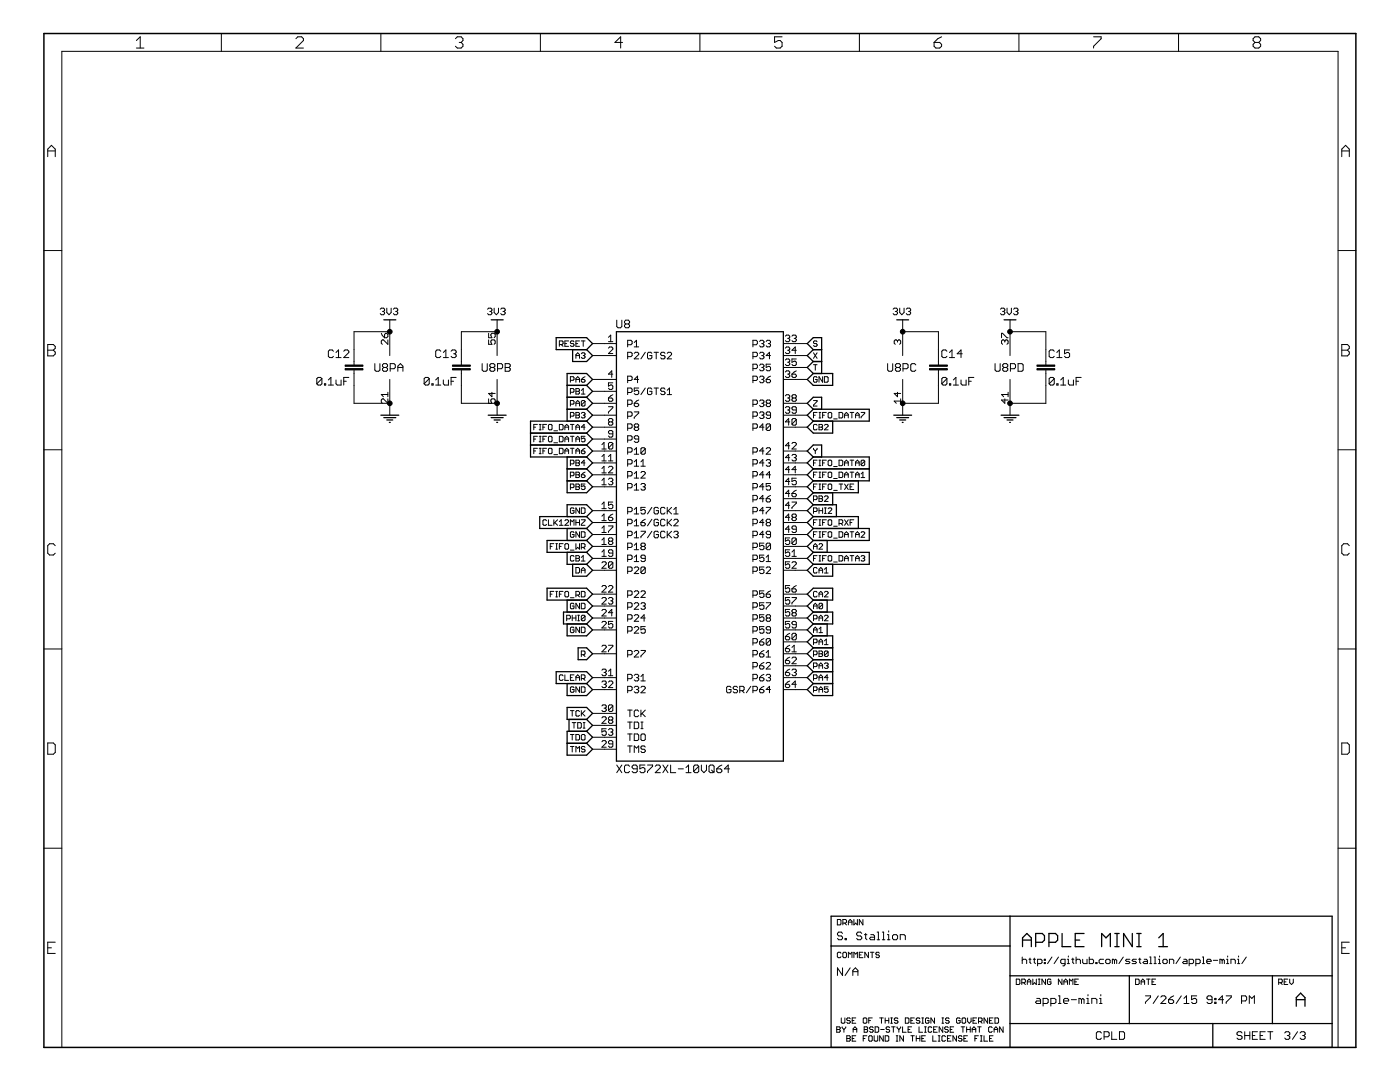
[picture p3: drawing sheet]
<svg xmlns="http://www.w3.org/2000/svg" width="279mm" height="216mm" viewBox="0 0 279 216" stroke-linecap="round" stroke-linejoin="round" font-family="sans-serif">
<g fill="none" stroke="#000" stroke-width=".2">
<path d="M27.2 8.1l.8-.8v2.3M27.2 9.6h1.5M44.2 6.7v3.5M59.1 7.7l.3-.4h.8l.4 .4v.4l-1.5 1.5h1.5M76 6.7v3.5M90.9 7.7l.4-.4h.7l.4 .4v.4l-.4 .4M91.7 8.5h.3M92 8.5l.4 .3v.4l-.4 .4h-.7l-.4-.4M107.8 6.7v3.5M124.2 8.5h-1.5l1.2-1.2v2.3M139.7 6.7v3.5M156.1 7.3h-1.5v1.2l.7-.4h.4l.4 .4v.7l-.4 .4h-.8l-.3-.4"/>
<path d="M171.5 6.7v3.5M186.4 8.5h1.1l.4 .3v.4l-.4 .4h-.7l-.4-.4zM187.9 7.3l-.7 .4-.8 .8M203.3 6.7v3.5M218.2 7.3h1.6v.4l-1.6 1.5v.4M235.2 6.7v3.5M250.5 8.5l-.4-.4v-.4l.4-.4h.7l.4 .4v.4l-.4 .4M250.5 8.5l-.4 .3v.4l.4 .4h.7l.4-.4v-.4l-.4-.3M250.5 8.5h.7M9.5 31.3v-1.5l.8-.8 .7 .8v1.5M9.5 30.1h1.5M267.8 30.1h1.5"/>
<path d="M267.8 31.3v-1.5l.7-.8 .8 .8v1.5M8.8 50h3.5M267 50h3.6M9.5 69.9h1.1M9.5 68.7h1.1l.4 .4v.4l-.4 .4 .4 .4v.3l-.4 .4h-1.1zM64.2 75.6l-.2-.3h-.5l-.3 .3v1M64.2 75.6v1l-.2 .2h-.5l-.3-.2M64.2 75.6l-1 1M64.7 76.6h.3v.2h-.3zM65.5 76.8h1M65.5 75.8l.5-.5v1.5M66.5 70.1l-.2-.3h-.5l-.3 .3v1l.3 .3h.5l.2-.3"/>
<path d="M67.1 75.8v.8l.2 .2h.8v-1M67.1 71.4h1M67.1 70.3l.5-.5v1.6M68.6 76.1h.5M68.6 70.1l.3-.3h.5l.2 .3v.2l-1 1.1h1M69.6 75.3h-1v1.5M70.7 73.8v6.7h7.1M74.8 72.6v1.2l.3 .3h.5l.2-.3v-1.2M75.9 61.7l.2-.2h.4l.3 .2v.2l-.3 .2M76.1 66.5l.7 .9M76.3 62.1h.2M76.5 62.1l.3 .3-.3 .4h-.4l-.2-.2"/>
<path d="M76.6 73.3h.5M76.6 73.3l-.3 .3v.2l.3 .3h.5l.2-.3v-.2l-.2-.3M76.6 73.3l-.3-.2v-.3l.3-.2h.5l.2 .2v.3l-.2 .2M77 66.5l.4 .2v.5l-.2 .2h-.4v-.7zM77.2 61.5v.9l.4 .4 .5-.4v-.9M77.4 78.7h-1.3l.4 .5M77.4 67.8v.9l-.9-.9h-.2l-.2 .3v.4l.2 .2M77.4 78.3v.9M77.4 79.6v.9l-.9-.9h-.2l-.2 .2v.4l.2 .3M77.8 66.2h-7.1v6.7M77.8 63.8v7.2M77.8 75.7v7.1"/>
<path d="M77.9 73.6h.7l.3-.3v-.5l-.3-.2h-.7v1.5M78.5 61.7l.2-.2h.5l.2 .2v.2l-.2 .2M79 62.1h.2M79.2 62.1l.2 .3-.2 .4h-.5l-.2-.2M79.4 74.1v-1l.5-.5 .5 .5v1M79.4 73.3h1M85.7 75.6l-.3-.3h-.5l-.3 .3v1M85.7 75.6v1l-.3 .2h-.5l-.3-.2M85.7 75.6l-1.1 1M86.2 76.6h.2v.2h-.2zM87 76.8h1M87 75.8l.5-.5v1.5"/>
<path d="M88 70.1l-.3-.3h-.5l-.2 .3v1l.2 .3h.5l.3-.3M88.5 75.8v.8l.2 .2h.8v-1M88.5 71.4h1M88.5 70.3l.5-.5v1.6M90 76.1h.5M90 70.1l.3-.3h.5l.2 .3v.2l-.2 .3M90.5 70.6h.3M90.8 70.6l.2 .2v.3l-.2 .3h-.5l-.3-.3M91 75.3h-1v1.5M92.1 73.8v6.7h7.1M96.2 72.6v1.2l.3 .3h.5l.2-.3v-1.2M97.3 61.7l.2-.2h.5l.2 .2v.2l-.2 .2"/>
<path d="M97.5 67.8v.9h.7l-.2-.4 .2-.5h.4l.2 .3v.4l-.2 .2M97.5 66.5v.9h.7l-.2-.4 .2-.5h.4l.2 .2v.5l-.2 .2M97.5 79.6v.9M97.7 62.1h.3M98 62.1l.2 .3-.2 .4h-.5l-.2-.2M98 73.3h.5M98 73.3l-.3 .3v.2l.3 .3h.5l.3-.3v-.2l-.3-.3M98 73.3l-.3-.2v-.3l.3-.2h.5l.3 .2v.3l-.3 .2M98.2 78.3v.9l-.7-.7h1.3M98.6 61.5v.9l.5 .4 .4-.4v-.9M99.2 66.2h-7.1v6.7M99.2 63.8v7.2"/>
<path d="M99.2 75.7v7.1M99.3 73.6h.8l.2-.3v-.5l-.2-.2h-.8v1.5M99.9 61.7l.3-.2h.4l.2 .2v.2l-.2 .2M100.4 62.1h.2M100.6 62.1l.2 .3-.2 .4h-.4l-.3-.2M100.8 72.6h.8l.2 .2v.3l-.2 .2 .2 .3v.2l-.2 .3h-.8zM100.8 73.3h.8M111.6 68.7h.6l.2-.1v-.4l-.2-.2h-.6v1.1M112 68.7l.4 .4M112.7 68.6h.4M113.5 68h-.8v1.1h.8M113.8 75.9h.6l.2-.2v-.3l-.2-.2h-.6v1.1"/>
<path d="M113.8 78.3h.6l.2-.2v-.4l-.2-.2h-.6v1.1M114.6 68.2l-.2-.2h-.4l-.2 .2 .2 .4h.4l.2 .1-.2 .4h-.4l-.2-.2M114.9 77.5h.6l.2 .2-.2 .4 .2 .3-.2 .2h-.6zM114.9 71h.8M114.9 75.7h.8M114.9 78.1h.6M114.9 68.6h.4M114.9 71.5v-.7l.4-.4 .4 .4v.7M114.9 76.3v-.8l.4-.3 .4 .3v.8M115.7 68h-.8v1.1h.8M116 75.7h.6l.2 .4-.2 .2h-.4l-.2-.2zM116 70.6l.2-.2h.4l.2 .2-.2 .4"/>
<path d="M116 68h.8M116 77.9l.4-.4v1.1M116 78.6h.8M116.4 71h.2M116.4 68v1.1M116.6 71l.2 .1-.2 .4h-.4l-.2-.2M116.8 75.2l-.8 .5M118.3 71h4.7M118.3 75.7h4.7M118.3 78.1h4.7M118.3 68.6h4.7M121.4 67.3l.5-.4v1.3"/>
<path d="M121.4 68.2h.9M121.4 69.5l.2-.3h.5l.2 .3v.2l-.9 .8h.9M121.4 79.4h.7l.2 .5-.2 .2h-.5l-.2-.2zM122.3 76.4h-.9v.6l.5-.2h.2l.2 .2v.5l-.2 .2h-.5l-.2-.2M122.3 74.7h-.9l.7-.7v1.3M122.3 78.8l-.9 .6M123.1 63.9v1.3l.2 .2h.5l.3-.2v-1.3M124.9 64.6l-.3-.2v-.3l.3-.2h.5l.2 .2v.3l-.2 .2M124.9 64.6l-.3 .3v.3l.3 .2h.5l.2-.2v-.3l-.2-.3M124.9 64.6h.5M125.3 68.8h.6l.3-.2v-.5l-.3-.2h-.6v1.3M125.3 71.2h.6l.3-.2v-.5l-.3-.2h-.6v1.3"/>
<path d="M125.3 75.9h.6l.3-.2v-.4l-.3-.2h-.6v1.3M125.3 78.3h.6l.3-.2v-.4l-.3-.3h-.6v1.3M126.6 68.3l.4-.4v1.3M126.6 69.2h.9M126.6 70.5l.2-.2h.4l.3 .2v.2l-.9 .9h.9M127.5 77.4h-.9v.7l.4-.2 .5 .2v.4l-.3 .2h-.4l-.2-.2M127.5 75.7h-.9l.6-.6v1.3M127.5 79.8l-.9 .7M128.8 70.3l-.9 1.3M128.8 77.4l-.9 1.3M130.1 70.5l-.2-.2h-.5l-.2 .2v.9l.2 .2h.5l.2-.2v-.4h-.5M130.1 77.7l-.2-.3h-.5l-.2 .3v.8l.2 .2h.5l.2-.2v-.4h-.5"/>
<path d="M130.5 70.3h.9M130.5 77.4h.9M131 70.3v1.3M131 77.4v1.3M132.7 70.5l-.2-.2h-.4l-.3 .2v.2l.3 .3h.4l.2 .2v.2l-.2 .2h-.4l-.3-.2M132.7 77.7l-.2-.3h-.4l-.3 .5 .3 .2h.4l.2 .4-.2 .2h-.4l-.3-.2M133.2 70.5l.2-.2h.4l.2 .2v.2l-.8 .9h.8M133.2 78.7h.8M133.2 77.9l.4-.5v1.3M150.3 68.8h.6l.3-.2v-.5l-.3-.2h-.6v1.3M150.3 71.2h.6l.3-.2v-.5l-.3-.2h-.6v1.3M150.3 75.9h.6l.3-.2v-.4l-.3-.2h-.6v1.3"/>
<path d="M150.3 73.6h.6l.3-.3v-.4l-.3-.2h-.6v1.3M151.6 68.1l.2-.2h.4l.3 .2v.2l-.3 .3M151.6 70.5l.2-.2h.4l.3 .2v.2l-.3 .3M151.6 75.3l.2-.2h.4l.3 .2-.3 .4M151.6 72.9l.2-.2h.4l.3 .2v.2l-.3 .2M152 71h.2M152 75.7h.2M152 68.6h.2M152 73.3h.2M152.2 68.6l.3 .2v.2l-.3 .2h-.4l-.2-.2M152.2 71l.3 .2v.2l-.3 .2h-.4l-.2-.2M152.2 75.7l.3 .2-.3 .5h-.4l-.2-.3"/>
<path d="M152.2 73.3l.3 .3v.2l-.3 .2h-.4l-.2-.2M152.9 68.1l.2-.2h.5l.2 .2-.2 .5M152.9 75.7h.7l.2 .4-.2 .3h-.5l-.2-.3zM153.3 68.6h.3M153.6 68.6l.2 .2-.2 .4h-.5l-.2-.2M153.8 71h-.9l.7-.7v1.3M153.8 75.1l-.9 .6M153.8 72.7h-.9v.6l.4-.2h.3l.2 .2v.5l-.2 .2h-.5l-.2-.2M156.3 71h4.8M156.3 75.7h4.8M156.3 68.6h4.8M156.3 73.3h4.8"/>
<path d="M156.7 69.5l.3-.3h.4l.2 .3-.2 .4M156.7 71.8l.3-.2h.4l.2 .2v.3l-.2 .2M156.7 67.1l.3-.2h.4l.2 .2v.2l-.2 .2M156.7 74.2l.3-.2h.4l.2 .2-.2 .5M156.7 79l.3-.2h.4l.2 .2-.2 .4M157.2 74.7h.2M157.2 79.4h.2M157.2 69.9h.2M157.2 67.5h.2M157.2 72.3h.2M157.4 74.7l.2 .2-.2 .4h-.4l-.3-.2M157.4 67.5l.2 .2v.3l-.2 .2h-.4l-.3-.2"/>
<path d="M157.4 69.9l.2 .2-.2 .4h-.4l-.3-.2M157.4 79.4l.2 .3-.2 .4h-.4l-.3-.2M157.4 72.3l.2 .2-.2 .4h-.4l-.3-.2M158.1 74.7h.6l.2 .4-.2 .2h-.4l-.2-.2zM158.1 67.1l.2-.2h.4l.2 .2v.2l-.2 .2M158.3 79.4l-.2 .3 .2 .4h.4l.2-.2-.2-.5M158.3 79.4h.4M158.3 79.4l-.2-.2 .2-.4h.4l.2 .2-.2 .4M158.5 67.5h.2M158.7 67.5l.2 .2v.3l-.2 .2h-.4l-.2-.2M158.9 69.9h-.8l.6-.7v1.3M158.9 71.6h-.8v.7l.6-.2 .2 .2v.4l-.2 .2h-.4l-.2-.2"/>
<path d="M158.9 74l-.8 .7M162.3 79.9h.8v.2l-.8 .7v.2h.8M162.3 70.4l.8 1.1M162.3 72.8h.8M162.7 72.8v1.1M163.1 75.4l-.2-.2h-.4l-.2 .2v.7l.2 .2h.4l.2-.2v-.4h-.4M163.1 68.2l-.2-.2h-.4l-.2 .2 .2 .4h.4l.2 .1-.2 .4h-.4l-.2-.2M163.1 70.4l-.8 1.1M164.2 75.2v1.1l-.8-1.1v1.1M164.5 75.2h.6l.2 .2v.7l-.2 .2h-.6zM177.1 72.6v1.2l.3 .3h.5l.3-.3v-1.2M178.2 61.7l.3-.2h.4l.2 .2v.2l-.2 .2"/>
<path d="M178.7 62.1h.2M178.9 62.1l.2 .3-.2 .4h-.4l-.3-.2M178.9 73.3h.6M178.9 73.3l-.2-.2v-.3l.2-.2h.6l.2 .2v.3l-.2 .2M178.9 73.3l-.2 .3v.2l.2 .3h.6l.2-.3v-.2l-.2-.3M179.1 68.1v.2M179.1 78.3v.9l-.6-.7h1.2M179.1 68.1l-.2-.3h-.2l-.2 .3v.4l.2 .2M179.1 68.1l.2-.3h.2l.2 .3v.4l-.2 .2M179.6 61.5v.9l.4 .4 .4-.4v-.9M179.7 79.6v.9M180.1 66.2h7.2v6.7"/>
<path d="M180.1 63.8v7.2M180.1 75.7v7.1M180.2 73.6h.8l.2-.3v-.5l-.2-.2h-.8v1.5M180.9 61.7l.2-.2h.4l.2 .2v.2l-.2 .2M181.3 62.1h.2M181.5 62.1l.2 .3-.2 .4h-.4l-.2-.2M182.8 72.8l-.3-.2h-.5l-.2 .2v1l.2 .3h.5l.3-.3M187.3 73.8v6.7h-7.2M189 75.6l-.3-.3h-.5l-.2 .3v1M189 75.6v1l-.3 .2h-.5l-.2-.2M189 70.1l-.3-.3h-.5l-.2 .3v1l.2 .3h.5l.3-.3M189 75.6l-1 1"/>
<path d="M189.5 76.6h.2v.2h-.2zM189.5 71.4h1M189.5 70.3l.5-.5v1.6M190.3 76.8h1M190.3 75.8l.5-.5v1.5M191.8 75.8v.8l.2 .2h.8v-1M192 70.6h-1l.8-.8v1.6M193.3 76.1h.5M194.4 75.3h-1.1v1.5M198.6 72.6v1.2l.2 .3h.5l.3-.3v-1.2M199.7 61.7l.2-.2h.4l.2 .2v.2l-.2 .2M199.9 67.4v-.9h.2l.9 .9h.2"/>
<path d="M200.1 62.1h.2M200.3 62.1l.2 .3-.2 .4h-.4l-.2-.2M200.4 73.3h.5M200.4 73.3l-.3 .3v.2l.3 .3h.5l.2-.3v-.2l-.2-.3M200.4 73.3l-.3-.2v-.3l.3-.2h.5l.2 .2v.3l-.2 .2M200.5 79.6v.9l-.6-.7h1.3M200.5 68.1v.2M200.5 68.1l-.2-.3h-.2l-.2 .3v.4l.2 .2M200.5 68.1l.2-.3 .5 .3v.4l-.2 .2M201 61.5v.9l.4 .4 .4-.4v-.9M201.2 78.7h-1.3l.4 .5M201.2 78.3v.9"/>
<path d="M201.6 66.2h7.1v6.7M201.6 63.8v7.2M201.6 75.7v7.1M201.7 73.6h.7l.3-.3v-.5l-.3-.2h-.7v1.5M202.3 61.7l.2-.2h.4l.3 .2v.2l-.3 .2M202.7 62.1h.2M202.9 62.1l.3 .3-.3 .4h-.4l-.2-.2M203.2 72.6h.7l.3 .2v1l-.3 .3h-.7zM208.7 73.8v6.7h-7.1M210.4 70.1l-.3-.3h-.5l-.2 .3v1l.2 .3h.5l.3-.3M210.4 75.6l-.3-.3h-.5l-.2 .3v1M210.4 75.6v1l-.3 .2h-.5l-.2-.2"/>
<path d="M210.4 75.6l-1 1M210.9 76.6h.3v.2h-.3zM210.9 71.4h1M210.9 70.3l.5-.5v1.6M211.7 76.8h1M211.7 75.8l.5-.5v1.5M213.2 75.8v.8l.3 .2h.7v-1M213.5 69.8h-1.1v.8l.6-.3h.2l.3 .3v.5l-.3 .3h-.5l-.3-.3M214.8 76.1h.5M215.8 75.3h-1v1.5M267.8 69.9h1.1M267.8 68.7h1.1l.4 .4v.4l-.4 .4 .4 .4v.3l-.4 .4h-1.1z"/>
<path d="M8.8 89.7h3.5M98.2 80.5l-.2-.5 .2-.4h.4l.2 .2v.4l-.2 .3M106.5 85.2h.4M106.5 87.6h.4M106.5 90h.4M107.3 84.7h-.8v1.1M107.3 87.1h-.8v1.1M107.3 89.5h-.8v1M107.6 84.7h.4M107.6 85.8h.4M107.6 87.1h.4M107.6 88.2h.4"/>
<path d="M107.6 89.5h.4M107.6 90.5h.4M107.8 84.7v1.1M107.8 87.1v1.1M107.8 89.5v1M108.4 85.2h.3M108.4 87.6h.3M108.4 90h.3M109.1 84.7h-.7v1.1M109.1 87.1h-.7v1.1M109.1 89.5h-.7v1M109.5 84.9l.1-.2h.4l.2 .2v.7l-.2 .2h-.4l-.1-.2z"/>
<path d="M109.6 87.1h.4l.2 .1v.8l-.2 .2h-.4l-.1-.2v-.8zM109.6 89.5h.4l.2 .1v.8l-.2 .1h-.4l-.1-.1v-.8zM110.5 86h.8M110.5 88.3h.8M110.5 90.7h.8M111.6 87.1h.6l.2 .1v.8l-.2 .2h-.6zM111.6 84.7h.6l.2 .2v.7l-.2 .2h-.6zM111.6 89.5h.6l.2 .1v.8l-.2 .1h-.6zM112.7 85.2h.8M112.7 87.6h.8M112.7 90h.8M112.7 85.8v-.8l.4-.3 .4 .3v.8"/>
<path d="M112.7 88.2v-.8l.4-.3 .4 .3v.8M112.7 90.5v-.7l.4-.3 .4 .3v.7M113.8 97.3h.6l.2-.2v-.3l-.2-.2h-.6v1.1M113.8 80.6h.6l.2-.1v-.4l-.2-.2h-.6v1.1M113.8 83h.6l.2-.2v-.3l-.2-.2h-.6v1.1M113.8 92.6h.6l.2-.2v-.4l-.2-.2h-.6v1.1M113.8 94.9h.6l.2-.2v-.3l-.2-.2h-.6v1.1M113.8 84.7h.8M113.8 87.1h.8M113.8 89.5h.8M114.2 84.7v1.1M114.2 87.1v1.1"/>
<path d="M114.2 89.5v1M114.9 88.2v-.8l.4-.3 .4 .3v.8M114.9 90.5v-.7l.4-.3 .4 .3v.7M114.9 91.8h.6l.2 .2-.2 .4 .2 .3-.2 .2h-.6zM114.9 80.5h.8M114.9 96.6h.6l.2 .2-.2 .3 .2 .4-.2 .2h-.6zM114.9 85.2h.8M114.9 87.6h.8M114.9 97.1h.6M114.9 82.8h.6M114.9 90h.8M114.9 94.7h.6"/>
<path d="M114.9 94.2h.6l.2 .2-.2 .3 .2 .4-.2 .2h-.6zM114.9 92.4h.6M114.9 81v-.7l.4-.4 .4 .4v.7M114.9 82.3h.6l.2 .2-.2 .3 .2 .4-.2 .2h-.6zM114.9 85.8v-.8l.4-.3 .4 .3v.8M116 90h.6l.2 .4-.2 .1h-.4l-.2-.1zM116 94.7h.6l.2 .4-.2 .2h-.4l-.2-.2zM116 82.5l.2-.2h.4l.2 .2-.2 .3M116.4 82.8h.2M116.6 82.8l.2 .2-.2 .4h-.4l-.2-.2M116.8 87.1h-.8v.5l.6-.2 .2 .2v.4l-.2 .2h-.4l-.2-.2M116.8 92.4h-.8l.6-.6v1.1"/>
<path d="M116.8 85.2h-.8l.6-.5v1.1M116.8 96.6h-.8v.5l.6-.2 .2 .2v.4l-.2 .2h-.4l-.2-.2M116.8 80.1v.7l-.2 .2h-.4l-.2-.2M116.8 80.1l-.2-.2h-.4l-.2 .2v.7M116.8 80.1l-.8 .7M116.8 89.5l-.8 .5M116.8 94.2l-.8 .5M118.3 80.5h4.7M118.3 85.2h4.7M118.3 87.6h4.7M118.3 97.1h4.7M118.3 82.8h4.7"/>
<path d="M118.3 94.7h4.7M118.3 92.4h4.7M118.3 90h4.7M120.1 91.1l.4-.4v1.3M120.1 88.7l.4-.4v1.3M120.1 93.5l.4-.5v1.4M120.1 95.9l.4-.5v1.3M120.1 89.6h.9M120.1 92h.9M120.1 94.4h.9M120.1 96.7h.9M121.4 91.1l.5-.4v1.3"/>
<path d="M121.4 81.2h.9v.2l-.9 .8v.3M121.4 93.3l.2-.3h.5l.2 .3v.2l-.9 .9h.9M121.4 95.7l.2-.3h.5l.2 .3-.2 .4M121.4 92h.9M121.6 84.2l-.2-.2v-.3l.2-.2h.5l.2 .2v.3l-.2 .2M121.6 84.2l-.2 .2v.2l.2 .2h.5l.2-.2v-.2l-.2-.2M121.6 84.2h.5M121.9 96.1h.2M122.1 96.1l.2 .2-.2 .4h-.5l-.2-.2M122.3 86.6h-.7l-.2-.3 .2-.4h.5l.2 .2v.9l-.2 .2h-.5l-.2-.2M122.3 88.5v.9l-.2 .2h-.5l-.2-.2M122.3 88.5l-.2-.2h-.5l-.2 .2v.9"/>
<path d="M122.3 88.5l-.9 .9M125.3 80.7h.6l.3-.2v-.5l-.3-.2h-.6v1.3M125.3 83.1h.6l.3-.3v-.4l-.3-.2h-.6v1.3M125.3 85.4h.6l.3-.2v-.4l-.3-.2h-.6v1.3M125.3 87.8h.6l.3-.2v-.4l-.3-.2h-.6v1.3M125.3 90.2h.6l.3-.2v-.4l-.3-.3h-.6v1.3M125.3 92.6h.6l.3-.2v-.5l-.3-.2h-.6v1.3M125.3 95h.6l.3-.3v-.4l-.3-.2h-.6v1.3M125.3 97.3h.6l.3-.2v-.4l-.3-.2h-.6v1.3M126.6 89.8l.4-.5v1.3M126.6 92.2l.4-.5v1.3M126.6 94.5l.4-.4v1.3"/>
<path d="M126.6 96.9l.4-.4v1.3M126.6 80.5h.6l.3 .2v.2l-.3 .2h-.4l-.2-.2zM126.6 82.2h.9v.2l-.9 .9v.2M126.6 90.6h.9M126.6 93h.9M126.6 95.4h.9M126.6 97.8h.9M126.8 85.2l-.2-.2v-.2l.2-.2h.4l.3 .2-.3 .4M126.8 85.2l-.2 .2 .2 .5h.4l.3-.2v-.3l-.3-.2M126.8 85.2h.4M127.5 87.6h-.7l-.2-.2v-.2l.2-.2h.4l.3 .2v.9l-.3 .2h-.4l-.2-.2M127.9 94.3l.2-.2h.4l.3 .2v.2l-.9 .9h.9"/>
<path d="M127.9 96.7l.2-.2h.4l.3 .2v.2l-.3 .2M127.9 93h.9M127.9 92.2l.4-.5v1.3M128.3 97.1h.2M128.5 97.1l.3 .2-.3 .5h-.4l-.2-.2M128.8 89.6v.8l-.3 .2h-.4l-.2-.2M128.8 89.6l-.3-.3h-.4l-.2 .3v.8M128.8 89.6l-.9 .8M150.3 92.6h.6l.3-.2v-.5l-.3-.2h-.6v1.3M150.3 80.7h.6l.3-.2v-.5l-.3-.2h-.6v1.3M150.3 83.1h.6l.3-.3v-.4l-.3-.2h-.6v1.3M150.3 85.4h.6l.3-.2v-.4l-.3-.2h-.6v1.3"/>
<path d="M150.3 90.2h.6l.3-.2v-.4l-.3-.3h-.6v1.3M150.3 95h.6l.3-.3v-.4l-.3-.2h-.6v1.3M150.3 97.3h.6l.3-.2v-.4l-.3-.2h-.6v1.3M150.3 99.7h.6l.3-.2v-.4l-.3-.3h-.6v1.4M151.6 80l.2-.2h.4l.3 .2-.3 .5M151.6 82.4l.2-.2h.4l.3 .2v.2l-.3 .2M152 80.5h.2M152 82.8h.2M152.2 80.5l.3 .2-.3 .4h-.4l-.2-.2M152.2 82.8l.3 .3v.2l-.3 .2h-.4l-.2-.2M152.5 85.2h-.9l.6-.6v1.3M152.5 97.1h-.9l.6-.6v1.3"/>
<path d="M152.5 90h-.9l.6-.7v1.3M152.5 92.4h-.9l.6-.7v1.3M152.5 94.7h-.9l.6-.6v1.3M152.5 99.5h-.9l.6-.7v1.4M152.9 89.6l.2-.3h.5l.2 .3v.2l-.9 .8h.9M152.9 91.9l.2-.2h.5l.2 .2v.3l-.2 .2M152.9 99.5h.7l.2 .4-.2 .3h-.5l-.2-.3zM153.1 80.5l-.2-.3 .2-.4h.5l.2 .2-.2 .5M153.1 80.5l-.2 .2 .2 .4h.5l.2-.2-.2-.4M153.1 80.5h.5M153.3 92.4h.3M153.6 92.4l.2 .2v.2l-.2 .2h-.5l-.2-.2"/>
<path d="M153.8 82.8h-.7l-.2-.2 .2-.4h.5l.2 .2v.9l-.2 .2h-.5l-.2-.2M153.8 84.8l-.2-.2h-.5l-.2 .2v.9M153.8 84.8v.9l-.2 .2h-.5l-.2-.2M153.8 96.5h-.9v.6l.4-.2h.3l.2 .2v.5l-.2 .2h-.5l-.2-.2M153.8 94.7h-.9l.7-.6v1.3M153.8 84.8l-.9 .9M153.8 98.8l-.9 .7M156.3 80.5h4.8M156.3 85.2h4.8M156.3 97.1h4.8M156.3 82.8h4.8M156.3 94.7h4.8"/>
<path d="M156.3 99.5h4.8M156.3 92.4h4.8M156.3 90h4.8M156.7 81.4l.3-.2h.4l.2 .2-.2 .4M157.2 81.8h.2M157.4 81.8l.2 .2-.2 .5h-.4l-.3-.3M157.6 84.2h-.9l.7-.7v1.3M157.6 96.1h-.9l.7-.7v1.3M157.6 88.9h-.9l.7-.6v1.3M157.6 91.3h-.9l.7-.6v1.3M157.6 93.7h-.9l.7-.7v1.4M157.6 98.5h-.9l.7-.7v1.3"/>
<path d="M158.1 90.9l.2-.2h.4l.2 .2-.2 .4M158.1 88.5l.2-.2h.4l.2 .2v.2l-.8 .9h.8M158.1 98.5h.6l.2 .4-.2 .2h-.4l-.2-.2zM158.5 91.3h.2M158.7 91.3l.2 .2-.2 .5h-.4l-.2-.2M158.9 81.8h-.6l-.2-.2 .2-.4h.4l.2 .2v.8l-.2 .3h-.4l-.2-.3M158.9 83.7l-.2-.2h-.4l-.2 .2v.9M158.9 83.7v.9l-.2 .2h-.4l-.2-.2M158.9 95.4h-.8v.7l.6-.2 .2 .2v.4l-.2 .2h-.4l-.2-.2M158.9 93.7h-.8l.6-.7v1.4M158.9 83.7l-.8 .9M158.9 97.8l-.8 .7"/>
<path d="M162.3 97.1h.4M162.3 82.8h.4M162.3 94.7h.4M162.3 92.4h.4M162.3 89.5l.4 .5M162.3 99.7h.6l.2-.2v-.4l-.2-.1h-.6v1.1M162.7 90v.5M163.1 82.3h-.8v1.1M163.1 84.9l-.2-.2h-.4l-.2 .2v.7l.2 .2h.4l.2-.2M163.1 91.8h-.8v1.1M163.1 94.2h-.8v1.1M163.1 96.6h-.8v1.1"/>
<path d="M163.1 89.5l-.4 .5M163.4 85.2h.6M163.4 99.5h.6M163.4 84.7h.6l.2 .2-.2 .3 .2 .4-.2 .2h-.6zM163.4 99h.6l.2 .1-.2 .4 .2 .4-.2 .2h-.6zM163.4 82.3h.4M163.4 83.4h.4M163.4 91.8h.4M163.4 92.9h.4M163.4 94.2h.4M163.4 95.3h.4M163.4 96.6h.4"/>
<path d="M163.4 97.7h.4M163.6 82.3v1.1M163.6 91.8v1.1M163.6 94.2v1.1M163.6 96.6v1.1M164.2 97.1h.3M164.2 82.8h.3M164.2 94.7h.3M164.2 92.4h.3M164.5 84.9l.2-.2h.4l.2 .2v.1l-.8 .8h.8M164.5 99.1l.2-.1h.4l.2 .1v.2l-.8 .8h.8M164.9 82.3h-.7v1.1"/>
<path d="M164.9 91.8h-.7v1.1M164.9 94.2h-.7v1.1M164.9 96.6h-.7v1.1M165.3 92l.2-.2h.3l.2 .2v.7l-.2 .2h-.3l-.2-.2zM165.3 96.8l.2-.2h.3l.2 .2v.7l-.2 .2h-.3l-.2-.2zM165.3 94.4l.2-.2h.3l.2 .2v.7l-.2 .2h-.3l-.2-.2zM165.5 82.3h.3l.2 .2v.7l-.2 .2h-.3l-.2-.2v-.7zM166.4 93.1h.7M166.4 95.5h.7M166.4 97.9h.7M166.4 83.6h.7M167.4 82.3h.6l.2 .2v.7l-.2 .2h-.6z"/>
<path d="M167.4 91.8h.6l.2 .2v.7l-.2 .2h-.6zM167.4 94.2h.6l.2 .2v.7l-.2 .2h-.6zM167.4 96.6h.8M167.8 96.6v1.1M168.6 83.4v-.7l.3-.4 .4 .4v.7M168.6 82.8h.7M168.6 94.7h.7M168.6 92.4h.7M168.6 92.9v-.7l.3-.4 .4 .4v.7M168.6 95.3v-.7l.3-.4 .4 .4v.7M168.6 96.6l.7 1.1M169.3 96.6l-.7 1.1"/>
<path d="M169.7 97.1h.3M169.7 82.3h.7M169.7 91.8h.7M169.7 94.2h.7M170 82.3v1.1M170 91.8v1.1M170 94.2v1.1M170.4 96.6h-.7v1.1h.7M170.8 82.8h.7M170.8 95.3v-.7l.3-.4 .4 .4v.7M170.8 94.7h.7M170.8 92.4h.7"/>
<path d="M170.8 83.4v-.7l.3-.4 .4 .4v.7M170.8 92.9v-.7l.3-.4 .4 .4v.7M171.9 94.6l.3-.4v1.1M171.9 82.3h.7v.2l-.7 .7v.2M171.9 95.3h.7M172.6 92l-.7 .7M172.6 92l-.2-.2h-.4l-.1 .2v.7M172.6 92v.7l-.2 .2h-.4l-.1-.2M179.7 80h-1.2l.4 .5M267 89.7h3.6M11 108.9l-.4-.4h-.7l-.4 .4v1.5l.4 .3h.7l.4-.3M109.1 103.9l-.2-.2h-.4l-.1 .2v.7l.1 .2h.4l.2-.2"/>
<path d="M109.5 103.7v1.1h.7M109.8 109h.4M109.8 118.6h.4M110.5 103.7v1.1M110.5 108.5h-.7v1.1M110.5 118h-.7v1.1M110.7 104.3l.6 .5M110.9 108.5h.4M110.9 109.6h.4M110.9 118h.4M110.9 119.1h.4M111.1 108.5v1.1"/>
<path d="M111.1 118v1.1M111.3 103.7l-.8 .8M111.6 109h.4M111.6 118.6h.4M111.6 104.8h.8M111.6 104.1l.4-.4v1.1M112.4 108.5h-.8v1.1M112.4 118h-.8v1.1M112.7 118.2l.2-.2h.4l.2 .2v.7l-.2 .2h-.4l-.2-.2zM112.7 108.7l.2-.2h.4l.2 .2v.7l-.2 .2h-.4l-.2-.2zM112.7 103.9l.2-.2h.4l.2 .2v.2l-.8 .7h.8M113.8 104.8v-1.1l.4 .4 .4-.4v1.1"/>
<path d="M113.8 109.8h.8M113.8 119.3h.8M114.6 111l-.2-.1h-.4l-.2 .1v.8l.2 .2h.4l.2-.2M114.6 101.5l-.2-.2h-.4l-.2 .2v.8l.2 .1h.4l.2-.1v-.4h-.4M114.6 106.3l-.2-.2h-.4l-.2 .2v.7l.2 .2h.4l.2-.2v-.3h-.4M114.9 104.3h.8M114.9 111.4h.6M114.9 118.7h.6l.2-.1v-.4l-.2-.2h-.6v1.1M114.9 110.9h.6l.2 .1-.2 .4 .2 .4-.2 .2h-.6zM114.9 108.5v1.1l.4-.4 .4 .4v-1.1M114.9 103.7v1.1M114.9 113.2h.6l.2 .2v.8l-.2 .1h-.6z"/>
<path d="M115.3 118.7l.4 .4M115.7 101.3v1.1l-.8-1.1v1.1M115.7 106.1v1.1l-.8-1.1v1.1M115.7 103.7v1.1M116 101.3h.6l.2 .2v.8l-.2 .1h-.6zM116 103.7h.8v.2l-.8 .7v.2h.8M116 106.1h.6l.2 .2v.7l-.2 .2h-.6zM116 109.2h.6l.2-.2v-.3l-.2-.2h-.6v1.1M116 114.3v-.7l.4-.4 .4 .4v.7M116 118h.6l.2 .2v.7l-.2 .2h-.6zM116 111.2l.4-.3v1.1M116 112h.8"/>
<path d="M116 113.8h.8M116.4 109.2l.4 .4M118.3 101.9h4.7M118.3 104.3h4.7M118.3 106.7h4.7M118.3 109h4.7M118.3 111.4h4.7M118.3 118.6h4.7M118.3 113.8h4.7M120.1 100.6l.4-.4v1.3M120.1 103l.4-.4v1.3M120.1 105.4l.4-.5v1.4"/>
<path d="M120.1 107.8l.4-.5v1.3M120.1 110.2l.4-.5v1.3M120.1 101.5h.9M120.1 103.9h.9M120.1 106.3h.9M120.1 108.6h.9M120.1 111h.9M120.1 112.3l.2-.2h.5l.2 .2v.2l-.9 .9h.9M120.1 117.1l.2-.3h.5l.2 .3v.2l-.9 .9h.9M120.1 119.4l.2-.2h.5l.2 .2v.3l-.9 .8h.9M121.4 103.2h.7l.2 .5-.2 .2h-.5l-.2-.2zM121.4 104.9h.9v.3l-.9 .8v.3"/>
<path d="M121.4 117.1l.2-.3h.5l.2 .3v.2l-.9 .9h.9M121.4 119.4l.2-.2h.5l.2 .2v.3l-.2 .2M121.6 108l-.2-.2 .2-.5h.5l.2 .2-.2 .5M121.6 108l-.2 .2 .2 .4h.5l.2-.2-.2-.4M121.6 108h.5M121.9 119.9h.2M122.1 119.9l.2 .2-.2 .4h-.5l-.2-.2M122.3 100.2h-.9v.6l.7-.2 .2 .2v.5l-.2 .2h-.5l-.2-.2M122.3 110.4h-.7l-.2-.2v-.3l.2-.2h.5l.2 .2v.9l-.2 .2h-.5l-.2-.2M122.3 112.3v.9l-.2 .2h-.5l-.2-.2M122.3 112.3l-.2-.2h-.5l-.2 .2v.9M122.3 102.6l-.9 .6"/>
<path d="M122.3 112.3l-.9 .9M125.3 102.1h.6l.3-.2v-.4l-.3-.3h-.6v1.4M125.3 104.5h.6l.3-.2v-.5l-.3-.2h-.6v1.3M125.3 106.9h.6l.3-.2v-.5l-.3-.2h-.6v1.3M125.3 109.2h.6l.3-.2v-.4l-.3-.2h-.6v1.3M125.3 111.6h.6l.3-.2v-.4l-.3-.2h-.6v1.3M125.3 114h.6l.3-.2v-.5l-.3-.2h-.6v1.3M125.3 118.8h.6l.3-.2v-.5l-.3-.2h-.6v1.3M126.6 101.7l.4-.5v1.4M126.6 104.1l.4-.5v1.3M126.6 106.4l.4-.4v1.3M126.6 108.8l.4-.4v1.3"/>
<path d="M126.6 111.2l.4-.4v1.3M126.6 113.3l.2-.2h.4l.3 .2v.3l-.9 .8h.9M126.6 118.1l.2-.2h.4l.3 .2v.2l-.9 .9h.9M126.6 102.6h.9M126.6 104.9h.9M126.6 107.3h.9M126.6 109.7h.9M126.6 112.1h.9M127.9 104.3h.6l.3 .4-.3 .2h-.4l-.2-.2zM127.9 106h.9v.2l-.9 .9v.2M127.9 118.1l.2-.2h.4l.3 .2v.2l-.9 .9h.9M128.1 109l-.2-.2v-.2l.2-.2h.4l.3 .2v.2l-.3 .2"/>
<path d="M128.1 109l-.2 .2v.3l.2 .2h.4l.3-.2v-.3l-.3-.2M128.1 109h.4M128.8 101.2h-.9v.7l.4-.2 .5 .2v.4l-.3 .3h-.4l-.2-.3M128.8 111.4h-.7l-.2-.2 .2-.4h.4l.3 .2v.8l-.3 .3h-.4l-.2-.3M128.8 113.3l-.3-.2h-.4l-.2 .2v.9M128.8 113.3v.9l-.3 .2h-.4l-.2-.2M128.8 103.6l-.9 .7M128.8 113.3l-.9 .9M130.1 101.2l-.9 1.4M130.1 103.6l-.9 1.3M130.1 106l-.9 1.3M131.4 101.5l-.2-.3h-.5l-.2 .3v.8l.2 .3h.5l.2-.3v-.4h-.4"/>
<path d="M131.4 103.8l-.2-.2h-.5l-.2 .2v.9l.2 .2h.5l.2-.2v-.4h-.4M131.4 106.2l-.2-.2h-.5l-.2 .2v.9l.2 .2h.5l.2-.2v-.4h-.4M132.7 101.5l-.2-.3h-.4l-.3 .3v.8l.3 .3h.4l.2-.3M132.7 103.8l-.2-.2h-.4l-.3 .2v.9l.3 .2h.4l.2-.2M132.7 106.2l-.2-.2h-.4l-.3 .2v.9l.3 .2h.4l.2-.2M133.2 101.2v1.4M133.2 103.6v1.3M133.2 106v1.3M133.4 101.9l.6 .7M133.4 104.3l.6 .6M133.4 106.7l.6 .6M134 101.2l-.8 .9"/>
<path d="M134 103.6l-.8 .9M134 106l-.8 .9M134.5 102.6h.8M134.5 101.7l.4-.5v1.4M134.5 103.8l.2-.2h.4l.2 .2v.3l-.8 .8h.8M134.5 106.2l.2-.2h.4l.2 .2-.2 .5M134.9 106.7h.2M135.1 106.7l.2 .2-.2 .4h-.4l-.2-.2M150.3 102.1h.6l.3-.2v-.4l-.3-.3h-.6v1.4M150.3 104.5h.6l.3-.2v-.5l-.3-.2h-.6v1.3M150.3 106.9h.6l.3-.2v-.5l-.3-.2h-.6v1.3M150.3 109.2h.6l.3-.2v-.4l-.3-.2h-.6v1.3"/>
<path d="M150.3 111.6h.6l.3-.2v-.4l-.3-.2h-.6v1.3M150.3 114h.6l.3-.2v-.5l-.3-.2h-.6v1.3M150.3 118.8h.6l.3-.2v-.5l-.3-.2h-.6v1.3M152.5 110.8h-.9v.6l.4-.2 .5 .2v.4l-.3 .3h-.4l-.2-.3M152.5 101.9h-.9l.6-.7v1.4M152.5 104.3h-.9l.6-.7v1.3M152.5 106.7h-.9l.6-.7v1.3M152.5 108.4h-.9v.6l.4-.2 .5 .2v.5l-.3 .2h-.4l-.2-.2M152.5 113.1h-.9v.7l.4-.2 .5 .2v.4l-.3 .2h-.4l-.2-.2M152.5 117.9h-.9v.7l.4-.3 .5 .3v.4l-.3 .2h-.4l-.2-.2M152.9 118.6h.7l.2 .2v.2l-.2 .2h-.5l-.2-.2zM152.9 101.2h.9v.3l-.9 .8v.3"/>
<path d="M152.9 112.1h.9M152.9 113.3l.2-.2h.5l.2 .2v.3l-.9 .8h.9M152.9 111.2l.4-.4v1.3M153.1 104.3l-.2-.2 .2-.5h.5l.2 .2-.2 .5M153.1 104.3l-.2 .2 .2 .4h.5l.2-.2-.2-.4M153.1 104.3h.5M153.8 106.7h-.7l-.2-.3 .2-.4h.5l.2 .2v.9l-.2 .2h-.5l-.2-.2M153.8 108.6l-.2-.2h-.5l-.2 .2v.9M153.8 108.6v.9l-.2 .2h-.5l-.2-.2M153.8 108.6l-.9 .9M153.8 117.9l-.9 .7M156.3 101.9h4.8"/>
<path d="M156.3 104.3h4.8M156.3 106.7h4.8M156.3 109h4.8M156.3 111.4h4.8M156.3 118.6h4.8M156.3 113.8h4.8M157.6 103.2h-.9l.7-.6v1.3M157.6 107.3h-.9v.7l.7-.2 .2 .2v.4l-.2 .2h-.4l-.3-.2M157.6 109.7h-.9v.7l.7-.2 .2 .2v.4l-.2 .2h-.4l-.3-.2M157.6 112.1h-.9v.7l.7-.3 .2 .3v.4l-.2 .2h-.4l-.3-.2M157.6 116.8h-.9v.7l.7-.2 .2 .2v.4l-.2 .3h-.4l-.3-.3M157.6 119.2h-.9v.7l.7-.2 .2 .2v.4l-.2 .2h-.4l-.3-.2"/>
<path d="M157.6 100.8h-.9l.7-.6v1.3M157.6 105.6h-.9l.7-.7v1.4M158.1 100.2h.8v.2l-.8 .9v.2M158.1 111h.8M158.1 112.3l.2-.2h.4l.2 .2v.2l-.8 .9h.8M158.1 117.5h.6l.2 .4-.2 .3h-.4l-.2-.3zM158.1 119.2h.8v.2l-.8 .9v.2M158.1 110.2l.4-.5v1.3M158.3 103.2l-.2 .2 .2 .5h.4l.2-.2-.2-.5M158.3 103.2h.4M158.3 103.2l-.2-.2 .2-.4h.4l.2 .2-.2 .4M158.9 107.5l-.2-.2h-.4l-.2 .2v.9"/>
<path d="M158.9 107.5v.9l-.2 .2h-.4l-.2-.2M158.9 105.6h-.6l-.2-.2 .2-.5h.4l.2 .3v.8l-.2 .3h-.4l-.2-.3M158.9 107.5l-.8 .9M158.9 116.8l-.8 .7M162.3 104.3h.4M162.3 106.7h.4M162.3 109h.8M162.3 111.4h.4M162.3 102.1h.6l.2-.2v-.4l-.2-.2h-.6v1.1M162.3 109.6v-.8l.4-.3 .4 .3v.8M163.1 106.1h-.8v1.1M163.1 103.7h-.8v1.1"/>
<path d="M163.1 110.9h-.8v1.1M163.1 113.4l-.2-.2h-.4l-.2 .2v.8l.2 .1h.4l.2-.1M163.1 118.2l-.2-.2h-.4l-.2 .2v.7l.2 .2h.4l.2-.2M163.4 101.9h.8M163.4 108.7l.2-.2h.4l.2 .2v.1l-.8 .8h.8M163.4 118.6h.8M163.4 106.1h.4M163.4 107.2h.4M163.4 101.3v1.1M163.4 114.3v-.7l.4-.4 .4 .4v.7M163.4 119.1v-.7l.4-.4 .4 .4v.7M163.4 103.7h.4"/>
<path d="M163.4 104.8h.4M163.4 110.9h.4M163.4 112h.4M163.4 113.8h.8M163.6 103.7v1.1M163.6 106.1v1.1M163.6 110.9v1.1M164.2 104.3h.3M164.2 106.7h.3M164.2 111.4h.3M164.2 101.3v1.1M164.5 118.2l.2-.2h.4l.2 .2v.2l-.8 .7h.8"/>
<path d="M164.5 101.3h.4M164.5 102.4h.4M164.5 114.3h.8M164.5 113.6l.4-.4v1.1M164.7 101.3v1.1M164.9 106.1h-.7v1.1M164.9 103.7h-.7v1.1M164.9 110.9h-.7v1.1M165.3 101.5l.2-.2h.3l.2 .2v.2l-.7 .7h.7M165.3 106.3l.2-.2h.3l.2 .2v.7l-.2 .2h-.3l-.2-.2zM165.3 111l.2-.1h.3l.2 .1v.8l-.2 .2h-.3l-.2-.2zM165.5 103.7h.3l.2 .2v.7l-.2 .2h-.3l-.2-.2v-.7z"/>
<path d="M166.4 105h.7M166.4 112.1h.7M166.4 107.4h.7M167.4 104.5h.6l.2-.2v-.4l-.2-.2h-.6v1.1M167.4 106.1h.6l.2 .2v.7l-.2 .2h-.6zM167.4 110.9h.6l.2 .1v.8l-.2 .2h-.6zM167.8 104.5l.4 .3M168.6 106.7h.7M168.6 111.4h.7M168.6 107.2v-.7l.3-.4 .4 .4v.7M168.6 112v-.8l.3-.3 .4 .3v.8M168.6 103.7l.7 1.1"/>
<path d="M169.3 103.7l-.7 1.1M169.7 104.3h.3M169.7 106.1h.7M169.7 110.9h.7M170 106.1v1.1M170 110.9v1.1M170.4 103.7h-.7v1.1M170.8 106.7h.7M170.8 111.4h.7M170.8 107.2v-.7l.3-.4 .4 .4v.7M170.8 112v-.8l.3-.3 .4 .3v.8M171.9 106.3l.1-.2h.4l.2 .2v.2l-.7 .7h.7"/>
<path d="M171.9 111l.1-.1h.4l.2 .1-.2 .4M172.2 111.4h.2M172.4 111.4l.2 .2-.2 .4h-.4l-.1-.2M269.3 108.9l-.4-.4h-.7l-.4 .4v1.5l.4 .3h.7l.4-.3M8.8 129.5h3.5M112.4 134.9l-.2-.2h-.4l-.2 .2v.7l.2 .2h.4l.2-.2M112.7 134.7v1.1h.8M113.1 123.5h.5l.2-.2v-.3l-.2-.2h-.5v1.1M113.8 135.2h.4M114.2 123.3h.7M114.2 122.8v1.1M114.6 137.2l-.2-.1h-.4l-.2 .1v.8l.2 .1h.4l.2-.1v-.4h-.4"/>
<path d="M114.6 125.3l-.2-.2h-.4l-.2 .2v.7l.2 .2h.4l.2-.2v-.3h-.4M114.6 120.6l-.2-.2h-.4l-.2 .2v.7l.2 .2h.4l.2-.2v-.4h-.4M114.6 134.7h-.8v1.1h.8M114.9 135.2h.8M114.9 122.8v1.1M114.9 135.8v-.8l.4-.3 .4 .3v.8M115.3 122.8h.4M115.3 123.9h.4M115.5 122.8v1.1M115.7 120.4v1.1l-.8-1.1v1.1M115.7 125.1v1.1l-.8-1.1v1.1M115.7 137.1v1l-.8-1v1"/>
<path d="M116 125.1h.6l.2 .2v.7l-.2 .2h-.6zM116 135.4h.6l.2-.2v-.3l-.2-.2h-.6v1.1M116 120.4h.6l.2 .2v.7l-.2 .2h-.6zM116 130.6h.6l.2-.1v-.4l-.2-.2h-.6v1.1M116 137.1h.6l.2 .1v.8l-.2 .1h-.6zM116.4 130.6l.4 .4M116.4 135.4l.4 .4M116.8 123l-.2-.2h-.4l-.2 .2v.7M116.8 123v.7l-.2 .2h-.4l-.2-.2M116.8 123l-.8 .7M118.3 123.3h4.7M118.3 135.2h4.7"/>
<path d="M118.3 137.6h4.7M118.3 125.7h4.7M118.3 130.5h4.7M118.3 120.9h4.7M120.1 121.8l.2-.2h.5l.2 .2v.2l-.9 .9h.9M120.1 124.2l.2-.2h.5l.2 .2v.2l-.9 .9h.9M120.1 129l.2-.2h.5l.2 .2v.2l-.9 .9h.9M120.1 133.7l.2-.2h.5l.2 .2-.2 .5M120.1 136.1l.2-.2h.5l.2 .2v.2l-.2 .2M120.5 134.2h.3M120.5 136.5h.3M120.8 134.2l.2 .2-.2 .4h-.5l-.2-.2"/>
<path d="M120.8 136.5l.2 .3v.2l-.2 .2h-.5l-.2-.2M121.4 133.9l.5-.4v1.3M121.4 128.8h.9v.2l-.9 .8v.3M121.4 136.1l.2-.2h.5l.2 .2v.2l-.9 .9h.9M121.4 134.8h.9M122.3 122.3h-.9l.7-.7v1.3M122.3 124h-.9v.7l.5-.3h.2l.2 .3v.4l-.2 .2h-.5l-.2-.2M125.3 121.2h.6l.3-.3v-.4l-.3-.2h-.6v1.3M125.3 123.5h.6l.3-.2v-.4l-.3-.2h-.6v1.3M125.3 125.9h.6l.3-.2v-.4l-.3-.3h-.6v1.3M125.3 130.7h.6l.3-.2v-.5l-.3-.2h-.6v1.3M125.3 135.4h.6l.3-.2v-.4l-.3-.2h-.6v1.3"/>
<path d="M125.3 137.8h.6l.3-.2v-.4l-.3-.3h-.6v1.3M126.6 120.5l.2-.2h.4l.3 .2v.2l-.9 .9h.9M126.6 122.9l.2-.2h.4l.3 .2v.2l-.9 .9h.9M126.6 125.3l.2-.3h.4l.3 .3v.2l-.9 .8h.9M126.6 130l.2-.2h.4l.3 .2v.2l-.9 .9h.9M126.6 134.8l.2-.2h.4l.3 .2v.2l-.3 .2M126.6 137.2l.2-.3h.4l.3 .3v.2l-.3 .2M127 135.2h.2M127 137.6h.2M127.2 135.2l.3 .2v.3l-.3 .2h-.4l-.2-.2M127.2 137.6l.3 .2v.2l-.3 .2h-.4l-.2-.2M127.9 137.2l.2-.3h.4l.3 .3v.2l-.9 .8h.9"/>
<path d="M127.9 129.8h.9v.2l-.9 .9v.2M127.9 120.5l.2-.2h.4l.3 .2v.2l-.3 .2M127.9 135l.4-.4v1.3M127.9 135.9h.9M128.3 120.9h.2M128.5 120.9l.3 .3v.2l-.3 .2h-.4l-.2-.2M128.8 125h-.9v.7l.6-.2 .3 .2v.4l-.3 .2h-.4l-.2-.2M128.8 123.3h-.9l.6-.6v1.3M145.9 137.2l-.2-.3h-.5l-.2 .3v.8l.2 .2h.5l.2-.2v-.4h-.4M147.2 137.2l-.2-.3h-.5l-.2 .5 .2 .2h.5l.2 .4-.2 .2h-.5l-.2-.2M147.6 137.8h.7l.2-.2v-.4l-.2-.3h-.7v1.3M148.1 137.8l.4 .4"/>
<path d="M149.8 136.9l-.9 1.3M150.3 125.9h.6l.3-.2v-.4l-.3-.3h-.6v1.3M150.3 123.5h.6l.3-.2v-.4l-.3-.2h-.6v1.3M150.3 135.4h.6l.3-.2v-.4l-.3-.2h-.6v1.3M150.3 137.8h.6l.3-.2v-.4l-.3-.3h-.6v1.3M150.3 121.2h.6l.3-.3v-.4l-.3-.2h-.6v1.3M150.3 128.3h.6l.3-.2v-.5l-.3-.2h-.6v1.3M150.3 130.7h.6l.3-.2v-.5l-.3-.2h-.6v1.3M150.3 133.1h.6l.3-.3v-.4l-.3-.2h-.6v1.3M151.6 128.1h.6l.3 .2v.2l-.3 .2h-.4l-.2-.2zM151.6 130.5h.6l.3 .2v.2l-.3 .2h-.4l-.2-.2zM151.6 135.2h.6l.3 .2v.3l-.3 .2h-.4l-.2-.2z"/>
<path d="M151.6 132.8h.6l.3 .3v.2l-.3 .2h-.4l-.2-.2zM151.6 137.6h.6l.3 .4-.3 .2h-.4l-.2-.2zM152.5 122.7h-.9v.6l.4-.2 .5 .2v.4l-.3 .3h-.4l-.2-.3M152.5 120.3h-.9v.6l.4-.2 .5 .2v.5l-.3 .2h-.4l-.2-.2M152.5 125h-.9v.7l.4-.2 .5 .2v.4l-.3 .2h-.4l-.2-.2M152.5 136.9l-.9 .7M152.5 127.4l-.9 .7M152.5 129.8l-.9 .7M152.5 132.2l-.9 .6M152.5 134.6l-.9 .6M152.9 134.8l.2-.2h.5l.2 .2v.2l-.2 .2M152.9 132.4l.2-.2h.5l.2 .2v.2l-.9 .9h.9"/>
<path d="M152.9 131.1h.9M152.9 120.3h.9v.2l-.9 .9v.2M152.9 130.2l.4-.4v1.3M153.1 123.3l-.2-.2 .2-.4h.5l.2 .2-.2 .4M153.1 123.3l-.2 .2 .2 .5h.5l.2-.3-.2-.4M153.1 123.3h.5M153.3 135.2h.3M153.6 135.2l.2 .2v.3l-.2 .2h-.5l-.2-.2M153.8 125.7h-.7l-.2-.2 .2-.5h.5l.2 .3v.8l-.2 .2h-.5l-.2-.2M153.8 137.6h-.9l.7-.7v1.3M153.8 127.6v.9l-.2 .2h-.5l-.2-.2M153.8 127.6l-.2-.2h-.5l-.2 .2v.9"/>
<path d="M153.8 127.6l-.9 .9M156.3 123.3h4.8M156.3 135.2h4.8M156.3 137.6h4.8M156.3 125.7h4.8M156.3 128.1h4.8M156.3 130.5h4.8M156.3 132.8h4.8M156.3 120.9h4.8M156.7 134.2h.7l.2 .4-.2 .2h-.4l-.3-.2zM156.7 136.5h.7l.2 .3v.2l-.2 .2h-.4l-.3-.2zM156.7 127h.7l.2 .5-.2 .2h-.4l-.3-.2z"/>
<path d="M156.7 129.4h.7l.2 .4-.2 .3h-.4l-.3-.3zM156.7 131.8h.7l.2 .2v.2l-.2 .2h-.4l-.3-.2zM157.6 124h-.9v.7l.7-.3 .2 .3v.4l-.2 .2h-.4l-.3-.2M157.6 121.6h-.9v.7l.5-.3 .4 .3v.4l-.2 .2h-.4l-.3-.2M157.6 135.9l-.9 .6M157.6 126.4l-.9 .6M157.6 128.8l-.9 .6M157.6 131.1l-.9 .7M157.6 133.5l-.9 .7M158.1 133.7l.2-.2h.4l.2 .2-.2 .5M158.1 131.3l.2-.2h.4l.2 .2v.3l-.8 .8h.8M158.1 130.1h.8"/>
<path d="M158.1 129.2l.4-.4v1.3M158.3 122.3l-.2 .2 .2 .4h.4l.2-.2-.2-.4M158.3 122.3l-.2-.3 .2-.4h.4l.2 .2-.2 .5M158.3 122.3h.4M158.5 134.2h.2M158.7 134.2l.2 .2-.2 .4h-.4l-.2-.2M158.9 124.7h-.6l-.2-.3 .2-.4h.4l.2 .2v.9l-.2 .2h-.4l-.2-.2M158.9 136.5h-.8l.6-.6v1.3M158.9 126.6v.9l-.2 .2h-.4l-.2-.2M158.9 126.6l-.2-.2h-.4l-.2 .2v.9M158.9 126.6l-.8 .9M162.3 135.4h.6l.2-.2v-.3l-.2-.2h-.6v1.1"/>
<path d="M162.3 125.7h.8M162.3 123.5h.6l.2-.2v-.3l-.2-.2h-.6v1.1M162.3 133h.6l.2-.2v-.3l-.2-.2h-.6v1.1M162.3 120.9h.8M162.3 137.8h.6l.2-.2v-.4l-.2-.1h-.6v1M162.3 121.5v-.7l.4-.4 .4 .4v.7M162.3 126.2v-.7l.4-.4 .4 .4v.7M162.3 128.2h.6l.2-.1v-.4l-.2-.2h-.6v1.1M162.3 130.6h.6l.2-.1v-.4l-.2-.2h-.6v1.1M163.4 128.6v-.7l.4-.4 .4 .4v.7M163.4 123.9v-.8l.4-.3 .4 .3v.8M163.4 135.8v-.8l.4-.3 .4 .3v.8"/>
<path d="M163.4 133.4v-.7l.4-.4 .4 .4v.7M163.4 123.3h.8M163.4 135.2h.8M163.4 137.6h.8M163.4 128.1h.8M163.4 130.5h.6M163.4 132.8h.8M163.4 129.9h.6l.2 .2-.2 .4 .2 .3-.2 .2h-.6zM163.4 126.2h.8M163.4 138.1v-.7l.4-.3 .4 .3v.7M163.4 125.5l.4-.4v1.1M164.2 120.6l-.2-.2h-.4l-.2 .2v.7"/>
<path d="M164.2 120.6v.7l-.2 .2h-.4l-.2-.2M164.2 120.6l-.8 .7M164.5 123l.2-.2h.4l.2 .2v.1l-.8 .8h.8M164.5 132.5l.2-.2h.4l.2 .2-.2 .3M164.5 127.9l.4-.4v1.1M164.5 128.6h.8M164.9 132.8h.2M165.1 132.8l.2 .2-.2 .4h-.4l-.2-.2M165.3 130.1l-.2-.2h-.4l-.2 .2v.7M165.3 135.2h-.8l.6-.5v1.1M165.3 137.1h-.8v.5l.4-.2 .4 .2v.4l-.2 .1h-.4l-.2-.1M165.3 130.1v.7l-.2 .2h-.4l-.2-.2"/>
<path d="M165.3 130.1l-.8 .7M267 129.5h3.6M9.5 148.3h1.1l.4 .3v1.5l-.4 .4h-1.1zM113.8 141.8h.8M113.8 146.6h.8M113.8 148.9h.8M114.2 141.8v1.1M114.2 146.6v1.1M114.2 148.9v1.2M114.2 144.2h.7M114.6 144.2v1.1M114.9 150.1v-1.2l.4 .4 .4-.4v1.2"/>
<path d="M114.9 146.6h.6l.2 .1v.8l-.2 .2h-.6zM115.3 144.2h.5l.2 .2v.7l-.2 .2h-.5zM115.7 142l-.2-.2h-.4l-.2 .2v.7l.2 .2h.4l.2-.2M116 146.7l.2-.1h.4l.2 .1v.8l-.2 .2h-.4l-.2-.2zM116 141.8v1.1M116.2 142.3l.6 .6M116.4 144.2h.4M116.4 145.3h.4M116.6 144.2v1.1M116.8 141.8l-.8 .7M116.8 149.1l-.2-.2h-.4l-.2 .2 .2 .4h.4l.2 .2-.2 .4h-.4l-.2-.2M118.3 149.5h4.7"/>
<path d="M118.3 142.3h4.7M118.3 144.7h4.7M118.3 147.1h4.7M120.1 140.9l.2-.2h.5l.2 .2v.2l-.2 .2M120.1 143.3l.2-.3h.5l.2 .3v.2l-.9 .8h.9M120.1 148l.2-.2h.5l.2 .2v.2l-.9 .9h.9M120.5 141.3h.3M120.8 141.3l.2 .2v.3l-.2 .2h-.5l-.2-.2M121 145.4h-.9v.7l.4-.3h.3l.2 .3v.4l-.2 .2h-.5l-.2-.2M121.4 145.6l.2-.2h.5l.2 .2-.2 .5M121.6 143.7l-.2-.2 .2-.5h.5l.2 .3-.2 .4M121.6 143.7l-.2 .2 .2 .4h.5l.2-.2-.2-.4"/>
<path d="M121.6 143.7h.5M121.9 146.1h.2M122.1 146.1l.2 .2-.2 .4h-.5l-.2-.2M122.3 140.9v.9l-.2 .2h-.5l-.2-.2M122.3 148.4h-.7l-.2-.2 .2-.4h.5l.2 .2v.9l-.2 .2h-.5l-.2-.2M122.3 140.9l-.2-.2h-.5l-.2 .2v.9M122.3 140.9l-.9 .9M123.1 152.7l1 1.5M124.1 152.7l-1 1.5M125.3 141.7h.9M125.3 144.1h.9M125.3 146.5h.9"/>
<path d="M125.3 148.8h.9M125.6 152.9l-.2-.2h-.5l-.3 .2v1l.3 .3h.5l.2-.3M125.7 141.7v1.3M125.7 144.1v1.3M125.7 146.5v1.3M125.7 148.8v1.4M126.6 144.1h.6l.3 .2v.9l-.3 .2h-.6zM126.6 146.5h.6l.3 .2v.9l-.3 .2h-.6zM126.6 150.2v-1.4l.4 .5 .5-.5v1.4M127.2 153.4h-.8l-.2-.2v-.3l.2-.2h.5l.3 .2v1l-.3 .3h-.5l-.2-.3M127.5 141.9l-.3-.2h-.4l-.2 .2v.9l.2 .2h.4l.3-.2M127.9 141.7v1.3"/>
<path d="M127.9 144.1h.4M127.9 145.4h.4M128.1 146.5h.4l.3 .2v.9l-.3 .2h-.4l-.2-.2v-.9zM128.1 142.3l.7 .7M128.1 144.1v1.3M128.7 152.7h-1v.7l.5-.2h.3l.2 .2v.5l-.2 .3h-.5l-.3-.3M128.8 149.1l-.3-.3h-.4l-.2 .3 .2 .4h.4l.3 .2-.3 .5h-.4l-.2-.3M128.8 141.7l-.9 .9M129.2 152.7h1v.2l-1 1v.3M130.8 152.9l.2-.2h.5l.3 .2v.3l-1 1h1M132.3 152.7l1 1.5M133.3 152.7l-1 1.5"/>
<path d="M133.8 152.7v1.5h1.1M135.4 153.4h1M136.9 154.2h1M136.9 153.2l.5-.5v1.5M139.4 152.9l-.2-.2h-.5l-.3 .2v1M139.4 152.9v1l-.2 .3h-.5l-.3-.3M139.4 152.9l-1 1M140 152.7v1l.5 .5 .5-.5v-1M141.8 152.7h.5l.2 .2v1l-.2 .3h-.5l-.3-.3v-1zM142 153.7l.5 .5M143 153.4h.8l.3 .3v.2l-.3 .3h-.5l-.3-.3zM144.1 152.7l-.5 .2-.6 .5"/>
<path d="M145.6 153.4h-1l.7-.7v1.5M267.8 148.3h1.1l.4 .3v1.5l-.4 .4h-1.1zM8.8 169.2h3.5M267 169.2h3.6M9.5 189.1h.8M11 188h-1.5v2.2h1.5M167.1 183.5h.6l.1 .1v.8l-.1 .2h-.6zM167.8 190.2l-.1-.2h-.4l-.2 .2v.7l.2 .2h.4l.1-.2M168.1 186.2l-.2-.2h-.5l-.3 .2v.3l.3 .3h.5l.2 .2v.3l-.2 .2h-.5l-.3-.2M168.1 193.1v1.5l-1-1.5v1.5M168.2 184.2h.5l.2-.2v-.4l-.2-.1h-.5v1.1M168.4 190h.3l.2 .2v.7l-.2 .2h-.3l-.2-.2v-.7z"/>
<path d="M168.6 184.2l.3 .4M168.7 187.3h.2v.2h-.2zM169.3 184.6v-.8l.4-.3 .3 .3v.8M169.3 191.1v-1.1l.4 .4 .3-.4v1.1M169.3 184h.7M169.7 193.1l-1 1.5M170.2 194.6v-1l.5-.5 .5 .5v1M170.2 193.9h1M170.4 183.5v1.1l.4-.4 .3 .4v-1.1M170.4 191.1v-1.1l.4 .4 .3-.4v1.1M171.5 190.5h.4M172 186.2l-.3-.2h-.5l-.2 .2v.3l.2 .3h.5l.3 .2v.3l-.3 .2h-.5l-.2-.2"/>
<path d="M172.2 183.5v1.1l-.7-1.1v1.1M172.2 190h-.7v1.1h.7M172.5 186.5h.5M172.8 186.2v1.1l.2 .2M173.3 190v1.1l-.7-1.1v1.1M173.7 190h.7M173.8 186.5h.5l.2 .3v.7h-.7l-.3-.2 .3-.3h.7M174.1 190v1.1M175 186h.3v1.5M175 187.5h.6M175.5 190.2l-.2-.2h-.3l-.2 .4 .2 .1h.3l.2 .4-.2 .2h-.3l-.2-.2M176.1 186h.2v1.5"/>
<path d="M176.1 187.5h.5M177.1 187.5h.5M177.1 186.5h.3v1M177.4 185.7v.3M178.1 186.8l.3-.3h.5l.2 .3v.5l-.2 .2h-.5l-.3-.2zM179.7 187.5v-1h.7l.3 .3v.7M202.8 195.4h.6l.1 .2v.7l-.1 .1h-.6zM203.9 196.1h.5l.2-.2v-.3l-.2-.2h-.5v1M204 191v1.3M204 191.6l.2-.2h.5l.2 .2v.7M204.3 196.1l.3 .3M205 196.4v-.7l.4-.3 .3 .3v.7"/>
<path d="M205 195.9h.7M205.3 191.4h.5M205.5 191.2v.9l.3 .2M206.1 195.4v1l.4-.3 .3 .3v-1M206.2 191.4h.5M206.4 191.2v.9l.3 .2M206.9 199.2h.5l.3 .3v.7h-.8l-.2-.2 .2-.3h.8M207.1 192.3h.6l.3-.2v-.5l-.3-.2h-.6v1.3M207.2 196.4h.4M207.2 195.4h.4M207.4 195.4v1M208.4 191.4h.2v.2h-.2z"/>
<path d="M208.4 192.1h.2v.2h-.2zM208.7 195.4v1l-.8-1v1M209.7 195.6l-.1-.2h-.4l-.2 .2v.7l.2 .1h.4l.1-.1v-.4h-.3M209.9 191l-.8 1.3M211.2 198.7h.3v1.5M211.2 191l-.8 1.3M211.9 195.4v1l-.7-1v1M212.3 199.7h1v-.2l-.3-.3h-.5l-.2 .3v.5l.2 .2h.5M212.3 195.9h.7M212.3 196.4v-.7l.4-.3 .3 .3v.7M212.6 192.3h-.7l-.2-.2v-.5l.2-.2h.7v1.1l-.3 .2h-.2M213 191.4h.2v.9"/>
<path d="M213 192.3h.4M213.2 190.8v.2M213.4 196.4v-1l.4 .3 .3-.3v1M213.8 199.5h1M213.9 191.4h.4M214.1 191.2v.9l.2 .2M214.5 195.9h.4M214.8 191v1.3M214.8 191.6l.2-.2h.4l.2 .2v.7M215.2 195.4h-.7v1h.7M215.8 199.5l-.2-.3h-.3v1M215.8 199.5v.7"/>
<path d="M215.8 199.5l.3-.3 .2 .3v.7M216.1 191.4v.7l.2 .2h.6v-.9M216.9 199.2h.2v1M217.1 198.5v.2M217.4 191v1.3h.6l.2-.2v-.5l-.2-.2h-.6M218.7 192.1h.2v.2h-.2zM219.4 199.2h.3v1M219.7 198.5v.2M220.2 191.4h-.6l-.2 .2v.5l.2 .2h.6M220.7 191.6l.2-.2h.4l.3 .2v.5l-.3 .2h-.4l-.2-.2zM222.4 191.6l-.4-.2v.9M222.4 191.6v.7"/>
<path d="M222.4 191.6l.2-.2 .3 .2v.7M224.2 191l-.9 1.3M225.5 191.4h-.7l-.2 .2 .2 .2h.5l.2 .3-.2 .2h-.7M226.6 195.4h.6l.2 .2v.7l-.2 .1h-.6zM226.8 191.4h-.7l-.2 .2 .2 .2h.5l.2 .3-.2 .2h-.7M227.2 191.4h.5M227.5 191.2v.9l.2 .2M227.7 195.9h.7M227.7 196.4v-.7l.4-.3 .3 .3v.7M228.3 191.4h.5l.2 .2v.7h-.7l-.2-.2 .2-.3h.7M228.6 198.7h1v.3l-1 1v.2M228.8 195.4h.7"/>
<path d="M229.2 195.4v1M229.4 192.3h.5M229.4 191h.3v1.3M229.9 195.9h.4M230.3 192.3h.5M230.3 191h.2v1.3M230.6 195.4h-.7v1h.7M231.2 198.7l-1.1 1.5M231.2 191.4h.2v.9M231.2 192.3h.4M231.4 190.8v.2M231.7 199l.2-.3h.5l.3 .3v.2l-1 1h1"/>
<path d="M232.3 191.4h.4l.2 .2v.5l-.2 .2h-.4l-.2-.2v-.5zM233.2 199.5h.8l.2 .2v.3l-.2 .2h-.5l-.3-.2zM233.4 192.3v-.9h.6l.3 .2v.7M234.2 198.7l-.5 .3-.5 .5M235.6 191l-.9 1.3M235.8 198.7l-1.1 1.5M236.2 191.4h.5l.2 .2v.7h-.7l-.2-.2 .2-.3h.7M236.3 199.2l.5-.5v1.5M237.3 192.3h.7l.2-.2v-.5l-.2-.2h-.7v1.3M238.7 192.3h.6l.2-.2v-.5l-.2-.2h-.6v1.3M238.8 198.7h-1v.8l.5-.3h.3l.2 .3v.5l-.2 .2h-.5l-.3-.2M240 192.3h.4"/>
<path d="M240 191h.2v1.3M240.8 191.8h.9l-.2-.4h-.5l-.2 .2v.5l.2 .2h.5M241.9 199.5h-.8l-.2-.3v-.2l.2-.3h.5l.3 .3v1l-.3 .2h-.5l-.2-.2M242.1 191.6h.9M242.4 199.2h.3v.3h-.3zM242.4 200h.3v.2h-.3zM243.9 191.6l-.2-.2h-.2v.9M243.9 191.6v.7M243.9 191.6l.2-.2 .2 .2v.7M244.2 199.5h-1l.7-.8v1.5M244.7 198.7h1v.3l-1 1v.2M244.8 191.4h.2v.9"/>
<path d="M244.8 192.3h.4M245 190.8v.2M245.7 192.3v-.9h.6l.2 .2v.7M247 191.4h.2v.9M247 192.3h.4M247.2 190.8v.2M247.8 199.7h.7l.3-.2v-.5l-.3-.3h-.7v1.5M248.7 191l-.9 1.3M255.2 196.1h.5l.2-.2v-.3l-.2-.2h-.5v1M255.5 196.1l.4 .3M256.3 195.9h.3M257 195.4h-.7v1h.7"/>
<path d="M257.4 195.4v.7l.3 .3 .4-.3v-.7M267.8 189.1h.7M269.3 188h-1.5v2.2h1.5M12.3 209v-198.8h254.7v198.8M167 204.9h.5l.2 .2-.2 .3 .2 .4-.2 .2h-.5zM167 205.4h.5M167.9 203.1v.9l.2 .2h.3l.2-.2v-.9M168.1 204.9l.3 .5M168.4 205.4v.6M168.8 204.9l-.4 .5M169 206.7h.5l.2 .2-.2 .3 .2 .4-.2 .2h-.5zM169 207.2h.5"/>
<path d="M169.7 203.3l-.2-.2h-.3l-.2 .2 .2 .3h.3l.2 .2-.2 .4h-.3l-.2-.2M170.1 203.6h.3M170.1 207.2h.3M170.3 206v-.7l.3-.4 .4 .4v.7M170.3 205.4h.7M170.8 203.1h-.7v1.1h.7M170.8 206.7h-.7v1.1h.7M172.3 203.3l.1-.2h.4l.2 .2v.7l-.2 .2h-.4l-.1-.2zM172.3 207.2h.3M172.5 204.9h.5l.2 .2-.2 .3 .2 .4-.2 .2h-.5zM172.5 205.4h.5M173 206.7h-.7v1.1"/>
<path d="M173.4 203.6h.3M173.5 206.7h.4l.2 .2v.7l-.2 .2h-.4l-.1-.2v-.7zM174.1 203.1h-.7v1.1M174.3 205.1l-.2-.2h-.4l-.2 .2 .2 .3h.4l.2 .2-.2 .4h-.4l-.2-.2M174.5 206.7v.9l.1 .2h.4l.2-.2v-.9M174.6 204.9h.6l.2 .2v.7l-.2 .2h-.6zM175.6 203.1h.7M175.7 205.4h.8M175.9 203.1v1.1M176.3 206.7v1.1l-.7-1.1v1.1M176.7 206.7h.5l.2 .2v.7l-.2 .2h-.5zM176.7 203.6h.7"/>
<path d="M176.7 203.1v1.1M177.4 203.1v1.1M177.5 205.1l-.1-.2h-.4l-.2 .2 .2 .3h.4l.1 .2-.1 .4h-.4l-.2-.2M177.8 204.2h.3M177.8 203.1h.3M177.9 203.1v1.1M177.9 204.9h.7M178.3 204.9v1.1M178.9 206.7h.3M178.9 207.8h.3M179 204.9l.4 .5M179 206.7v1.1"/>
<path d="M179.2 203.3l-.2-.2h-.3l-.2 .2 .2 .3h.3l.2 .2-.2 .4h-.3l-.2-.2M179.4 205.4v.6M179.7 204.9l-.3 .5M180.1 204.9v1.1h.7M180.3 206.7v1.1l-.7-1.1v1.1M180.7 203.1h.5l.2 .2v.7l-.2 .2h-.5zM181.2 205.4h.4M181.8 203.6h.3M181.8 206.7h.7M181.9 204.9h-.7v1.1h.7M182.1 206.7v1.1M182.5 203.1h-.7v1.1h.7"/>
<path d="M182.9 206.7v1.1M182.9 207.2h.7M183.4 204.9v1.1h.7M183.6 203.3l-.2-.2h-.4l-.1 .2 .1 .3h.4l.2 .2-.2 .4h-.4l-.1-.2M183.6 206.7v1.1M184 204.2h.3M184 203.1h.3M184 207.2h.3M184.1 203.1v1.1M184.5 204.9h.4M184.5 206h.4M184.7 204.9v1.1"/>
<path d="M184.7 206.7h-.7v1.1h.7M185.4 203.3l-.2-.2h-.3l-.2 .2v.7l.2 .2h.3l.2-.2v-.4h-.3M185.9 205.1l-.1-.2h-.4l-.1 .2v.7l.1 .2h.4l.1-.2M186.2 206.7v1.1h.7M186.3 205.4h.4M186.5 203.1v1.1l-.7-1.1v1.1M187 204.9h-.7v1.1h.7M187.2 206.7h.4M187.2 207.8h.4M187.4 206.7v1.1M188 204.2h.3M188 203.1h.3"/>
<path d="M188.2 203.1v1.1M188.2 204.9v1.1l-.8-1.1v1.1M188.7 206.9l-.2-.2h-.3l-.2 .2v.7l.2 .2h.3l.2-.2M189.1 207.2h.3M189.3 205.1l-.2-.2h-.4l-.2 .4 .2 .1h.4l.2 .4-.2 .2h-.4l-.2-.2M189.4 203.3l-.1-.2h-.4l-.2 .2 .2 .3h.4l.1 .2-.1 .4h-.4l-.2-.2M189.6 205.4h.4M189.8 206.7h-.7v1.1h.7M190.3 204.9h-.7v1.1h.7M190.9 206.7v1.1l-.7-1.1v1.1M191.6 203.3l-.2-.2h-.3l-.2 .2v.7l.2 .2h.3l.2-.2v-.4h-.3M191.8 204.9h.7"/>
<path d="M192 206.9l-.2-.2h-.3l-.2 .3 .2 .2h.3l.2 .4-.2 .2h-.3l-.2-.2M192 203.3l.2-.2h.3l.2 .2v.7l-.2 .2h-.3l-.2-.2zM192.2 204.9v1.1M192.4 207.2h.3M192.9 205.4h.7M192.9 204.9v1.1M193.1 206.7h-.7v1.1h.7M193.1 203.1v.7l.3 .4 .4-.4v-.7M193.6 204.9v1.1M194 205.4h.7M194 206v-.7l.4-.4 .3 .4v.7M194.2 203.6h.3"/>
<path d="M194.6 207.2h.3M194.9 203.1h-.7v1.1h.7M195.1 204.9h.7M195.3 206.7h-.7v1.1M195.3 203.8h.5l.2-.2v-.3l-.2-.2h-.5v1.1M195.5 204.9v1.1M195.6 203.8l.4 .4M195.6 206.7h.4M195.6 207.8h.4M195.8 206.7v1.1M196.4 206.7v1.1h.7M197.1 203.1v1.1l-.7-1.1v1.1"/>
<path d="M197.5 203.6h.3M197.5 207.2h.3M198 205.1l-.2-.2h-.3l-.2 .2v.7l.2 .2h.3l.2-.2M198.2 203.1h-.7v1.1h.7M198.2 206.7h-.7v1.1h.7M198.4 205.4h.7M198.4 206v-.7l.4-.4 .3 .4v.7M198.6 203.1h.5l.2 .2v.7l-.2 .2h-.5zM200.2 204.9v1.1l-.7-1.1v1.1M208.2 200.2h.7l.3-.2v-.5l-.3-.3h-.7v1.5M209.7 200.2h.8l.2-.2v-.5l-.2-.3h-.8v1.5M211.2 200.2h.6"/>
<path d="M216.9 200.2h.5M217.9 200.2v-1h.8l.2 .3v.7M219.4 200.2h.5M219.8 206.1l-.2-.2h-.5l-.3 .2v1l.3 .3h.5l.2-.3M220.3 206.9h.8l.3-.3v-.5l-.3-.2h-.8v1.5M221.9 205.9v1.5h1M223.4 205.9h.8l.2 .2v1l-.2 .3h-.8zM236.3 200.2h1M247.9 206.1l-.3-.2h-.5l-.2 .2v.3l.2 .2h.5l.3 .3v.2l-.3 .3h-.5l-.2-.3M248.4 206.6h1M248.4 205.9v1.5M249.3 200.2v-1.5l.5 .5 .5-.5v1.5"/>
<path d="M249.4 205.9v1.5M249.9 206.6h.5M251 205.9h-1.1v1.5h1.1M251.5 206.6h.5M252.5 205.9h-1v1.5h1M253 205.9h1M253.5 205.9v1.5M256.4 206.1l.2-.2h.6l.2 .2v.3l-.2 .2M256.9 206.6h.3M257.2 206.6l.2 .3v.2l-.2 .3h-.6l-.2-.3M259 205.9l-1.1 1.5M259.5 206.1l.2-.2h.5l.3 .2v.3l-.3 .2"/>
<path d="M260 206.6h.2M260.2 206.6l.3 .3v.2l-.3 .3h-.5l-.2-.3"/>
</g>
<g fill="none" stroke="#000" stroke-width=".25">
<path d="M76.6 63.8h2.4M98 63.8h2.4M111 67.4h6.1l1.2 1.2-1.2 1.2h-6.1zM113.2 76.9h3.9M113.2 79.3h3.9M114.3 69.8v2.3h2.8l1.2-1.1-1.2-1.2M117.1 76.9l1.2-1.2-1.2-1.2h-3.9v9.5M117.1 76.9l1.2 1.2-1.2 1.2M117.1 79.3l1.2 1.2-1.2 1.2M123 66.2h33.3v85.7h-33.3zM161.1 75.7l1.2-1.2h3.9v2.4h-3.9zM162.3 69.8h1.7"/>
<path d="M162.3 69.8l-1.2-1.2 1.2-1.2h1.7v7.1M162.3 72.1h1.7M162.3 69.8l-1.2 1.2 1.2 1.1M162.3 72.1l-1.2 1.2 1.2 1.2M179 63.8h2.3M200.4 63.8h2.4M76 82.8h3.6M76.6 83.3h2.4M77.2 83.8h1.2M77.7 84.3h.2M97.4 82.8h3.6M98 83.3h2.4"/>
<path d="M98.6 83.8h1.2M99.1 84.3h.2M105.9 86.4h11.2M105.9 88.8h11.2M113.2 91.2v7.1h3.9l1.2-1.2-1.2-1.2M113.2 81.7h3.9M113.2 93.6h3.9M113.2 95.9h3.9M117.1 81.7l1.2 1.1-1.2 1.2M117.1 84h-11.2v7.2h11.2M117.1 84l1.2 1.2-1.2 1.2M117.1 86.4l1.2 1.2-1.2 1.2"/>
<path d="M117.1 88.8l1.2 1.2-1.2 1.2M117.1 91.2l1.2 1.2-1.2 1.2M117.1 93.6l1.2 1.1-1.2 1.2M162.3 84l-1.2 1.2 1.2 1.2h3.9v-2.4M162.3 81.7l-1.2-1.2 1.2-1.2h1.7v2.4M162.3 81.7h11.2v2.3h-11.2M162.3 91.2l-1.2-1.2 1.2-1.2h1.7v2.4M162.3 91.2h11.2v4.7h-11.2M162.3 93.6h11.2M162.3 91.2l-1.2 1.2 1.2 1.2M162.3 93.6l-1.2 1.1 1.2 1.2M162.3 95.9l-1.2 1.2 1.2 1.2"/>
<path d="M162.3 98.3l-1.2 1.2 1.2 1.2M162.3 81.7l-1.2 1.1 1.2 1.2M166.2 98.3v2.4M171.3 95.9v2.4h-9M178.4 82.8h3.5M179 83.3h2.3M179.6 83.8h1.1M180.1 84.3h.1M199.8 82.8h3.5M200.4 83.3h2.4M201 83.8h1.2M201.5 84.3h.2"/>
<path d="M109.2 117.4h7.9l1.2 1.2-1.2 1.1h-7.9zM113.2 103.1v-2.4h3.9l1.2 1.2-1.2 1.2M113.2 105.5v2.3M113.2 110.2v2.4h3.9M113.2 119.7v2.4M114.3 112.6v2.4h2.8l1.2-1.2-1.2-1.2M117.1 103.1h-9.4v2.4h9.4M117.1 105.5l1.2 1.2-1.2 1.1M117.1 107.8h-7.9v2.4h7.9M117.1 119.7l1.2 1.2-1.2 1.2M117.1 103.1l1.2 1.2-1.2 1.2M117.1 107.8l1.2 1.2-1.2 1.2"/>
<path d="M117.1 110.2l1.2 1.2-1.2 1.2M161.1 118.6l1.2-1.2h3.9v2.3h-3.9zM162.3 103.1h9v2.4M162.3 100.7h4.6v2.4M162.3 105.5h11.2v2.3h-11.2M162.3 112.6l-1.2 1.2 1.2 1.2h3.9v-2.4M162.3 110.2h11.2v2.4h-11.2M162.3 105.5l-1.2 1.2 1.2 1.1M162.3 100.7l-1.2 1.2 1.2 1.2M162.3 103.1l-1.2 1.2 1.2 1.2M162.3 107.8l-1.2 1.2 1.2 1.2M162.3 110.2l-1.2 1.2 1.2 1.2"/>
<path d="M162.3 119.7l-1.2 1.2 1.2 1.2M165.1 107.8v2.4M165.1 119.7v2.4M111 134h6.1l1.2 1.2-1.2 1.2h-6.1zM113.2 124.5v2.4h3.9l1.2-1.2-1.2-1.2M113.2 136.4v2.4h3.9l1.2-1.2-1.2-1.2M115.4 129.3h1.7l1.2 1.2-1.2 1.1h-1.7zM117.1 122.1h-4.6v2.4h4.6M117.1 122.1l1.2 1.2-1.2 1.2M162.3 122.1h3.9v2.4h-3.9M162.3 126.9h3.9v11.9h-3.9l-1.2-1.2 1.2-1.2M162.3 136.4h3.9"/>
<path d="M162.3 131.6h3.9M162.3 129.3h3.9M162.3 122.1l-1.2 1.2 1.2 1.2M162.3 124.5l-1.2 1.2 1.2 1.2M162.3 126.9l-1.2 1.2 1.2 1.2M162.3 129.3l-1.2 1.2 1.2 1.1M162.3 131.6l-1.2 1.2 1.2 1.2M162.3 134h3.9M162.3 134l-1.2 1.2 1.2 1.2M165.1 124.5v2.4M113.2 141.2h3.9l1.2 1.1-1.2 1.3h-3.9zM113.2 148.3h3.9"/>
<path d="M113.6 143.6v2.3M117.1 145.9h-3.9v4.8h3.9l1.2-1.2-1.2-1.2M117.1 143.6l1.2 1.1-1.2 1.2M117.1 145.9l1.2 1.2-1.2 1.2M165.9 182.8h100v26.2h-100zM165.9 188.8h35.7M201.6 182.8v26.2M201.6 194.7h64.3M204.1 188.9v-1.8l.8-.8 .9 .8v1.8M204.1 187.6h1.7M206.7 188h1.3l.4-.4v-.9l-.4-.4h-1.3v2.6M209.3 188h1.4l.4-.4v-.9l-.4-.4h-1.4v2.6"/>
<path d="M212 186.3v2.6h1.7M214.6 187.6h.9M216.3 186.3h-1.7v2.6h1.7M219.9 188.9v-2.6l.8 .8 .9-.8v2.6M222.5 186.3h.9M222.5 188.9h.9M222.9 186.3v2.6M225.4 194.7v9.5M226 186.3v2.6l-1.8-2.6v2.6M226.9 186.3h.8M226.9 188.9h.8M227.3 186.3v2.6"/>
<path d="M231.2 188.9h1.8M231.2 187.1l.9-.8v2.6M253.9 194.7v9.5M258.7 199.5h1.7M201.6 204.2h64.3M242 204.2v4.8M258.7 200.8v-1.7l.9-.9 .8 .9v1.7"/>
</g>
<path d="M8.8 6.7h261.8v202.3h-261.8z" fill="none" stroke="#000" stroke-width=".3"/>
<path d="M68.9 73.6h3.5v.2h-3.5zM68.9 72.8h3.5v.3h-3.5zM90.3 73.6h3.6v.2h-3.6zM90.3 72.8h3.6v.3h-3.6zM185.5 73.6h3.6v.2h-3.6zM185.5 72.8h3.6v.3h-3.6zM206.9 73.6h3.6v.2h-3.6zM206.9 72.8h3.6v.3h-3.6z" fill="#000" stroke="#000" stroke-width=".2"/>
<g fill="#000" stroke="#000" stroke-width=".2">
<circle cx="77.8" cy="66.2" r=".47"/>
<circle cx="99.2" cy="66.2" r=".47"/>
<circle cx="180.1" cy="66.2" r=".47"/>
<circle cx="201.6" cy="66.2" r=".47"/>
<circle cx="77.8" cy="80.5" r=".47"/>
<circle cx="99.2" cy="80.5" r=".47"/>
<circle cx="180.1" cy="80.5" r=".47"/>
<circle cx="201.6" cy="80.5" r=".47"/>
</g>
</svg>
